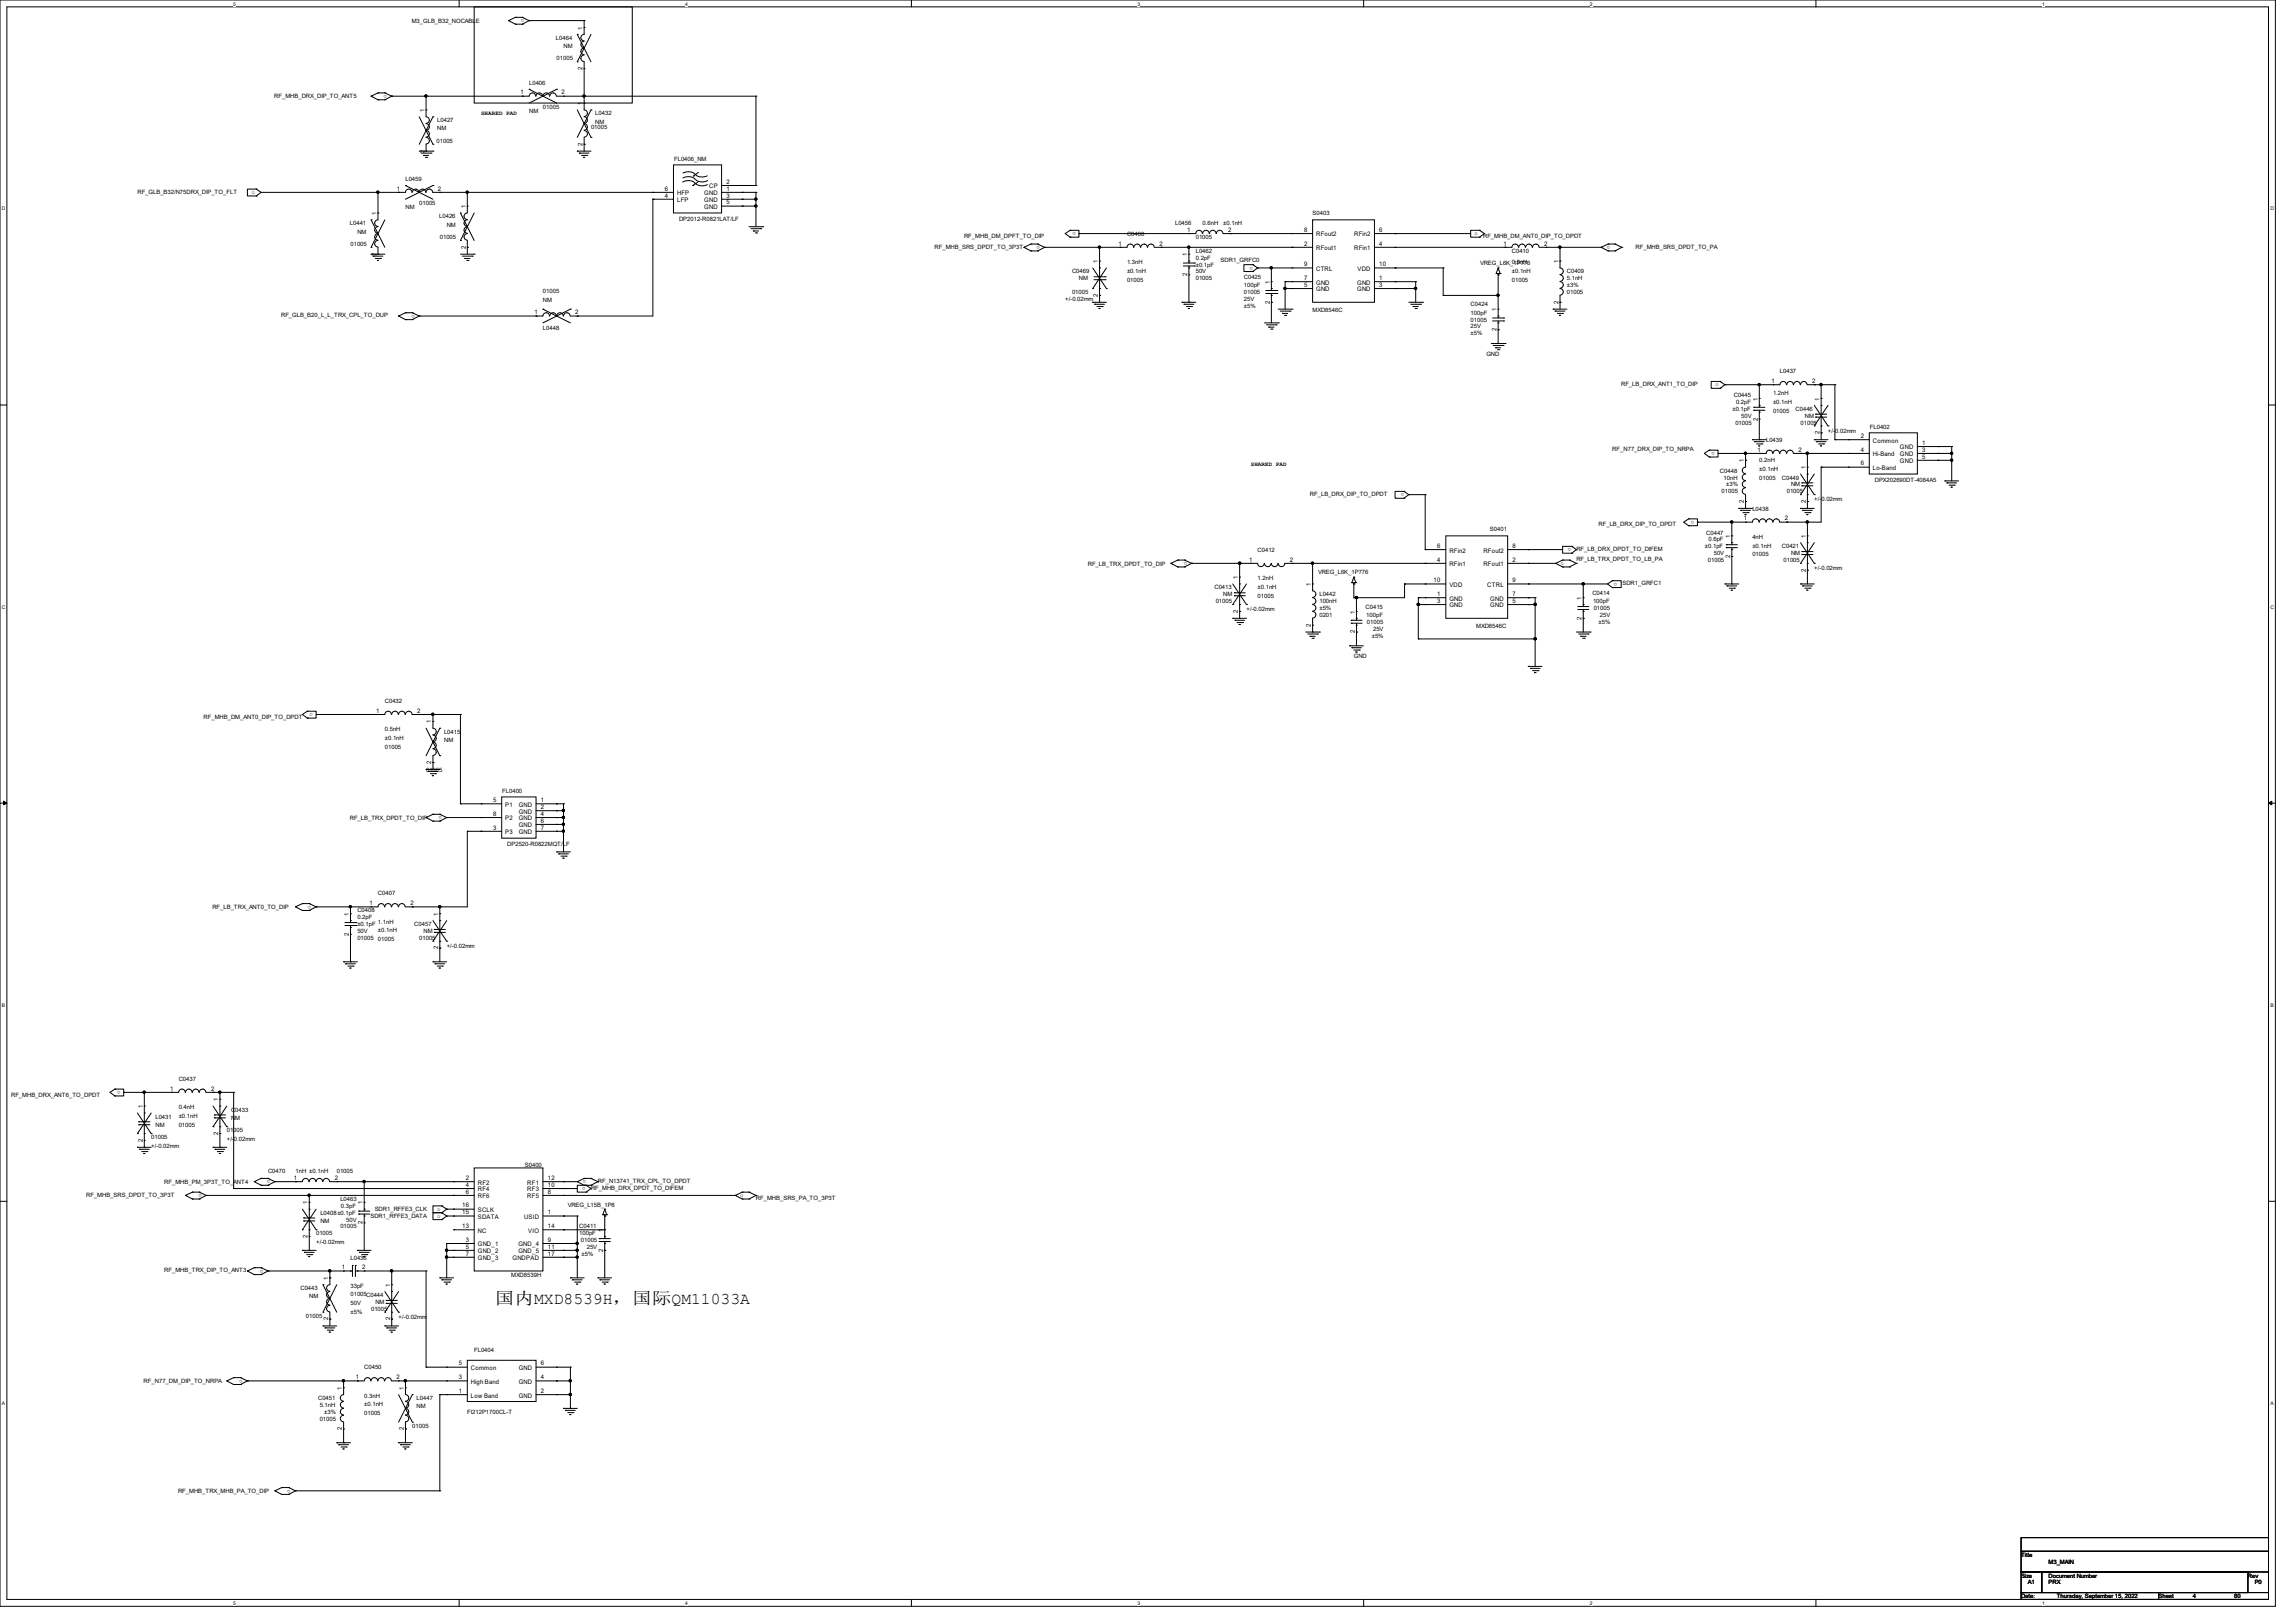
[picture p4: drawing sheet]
<svg xmlns="http://www.w3.org/2000/svg" width="297mm" height="210mm" viewBox="0 0 297 210" stroke-linecap="round" stroke-linejoin="round" font-family="sans-serif">
<defs><g id="words">
<text font-size="2.1" x="64" y="168.8">国内MXD8539H，国际QM11033A</text>
<g font-size=".8">
<text x="53.3" y="3">M3_GLB_B32_NOCABLE</text>
<text x="67.8" y="2.5" transform="rotate(-180 67.8 2.5)">o</text>
<text x="71.9" y="5.2">L0464</text>
<text x="75.4" y="3.8" transform="rotate(-90 75.4 3.8)">1</text>
<text x="68.5" y="11">L0406</text>
<text x="72" y="7.8">01005</text>
<text x="72.9" y="6.2">NM</text>
<text x="75.4" y="9.1" transform="rotate(-90 75.4 9.1)">2</text>
<text x="35.5" y="12.7">RF_MHB_DRX_DIP_TO_ANT5</text>
<text x="50" y="12.3" transform="rotate(-180 50 12.3)">o</text>
<text x="54.9" y="14.5" transform="rotate(-90 54.9 14.5)">1</text>
<text x="56.6" y="15.8">L0427</text>
<text x="56.6" y="16.9">NM</text>
<text x="62.2" y="14.9">SHARED PAD</text>
<text x="67.4" y="12.2">1</text>
<text x="68.5" y="14.6">NM</text>
<text x="70.2" y="14">01005</text>
<text x="72.6" y="12.2">2</text>
<text x="75.4" y="13.6" transform="rotate(-90 75.4 13.6)">1</text>
<text x="76.5" y="16.7">01005</text>
<text x="77" y="14.9">L0432</text>
<text x="77" y="16">NM</text>
<text x="52.4" y="23.4">L0459</text>
<text x="54.9" y="19.7" transform="rotate(-90 54.9 19.7)">2</text>
<text x="56.5" y="18.5">01005</text>
<text x="75.4" y="18.9" transform="rotate(-90 75.4 18.9)">2</text>
<text x="87.2" y="20.8">FL0406_NM</text>
<text x="94" y="23.8">2</text>
<text x="17.8" y="25.1">RF_GLB_B32/N75DRX_DIP_TO_FLT</text>
<text x="32.6" y="25.1">o</text>
<text x="45.3" y="29.2">L0441</text>
<text x="48.7" y="27.8" transform="rotate(-90 48.7 27.8)">1</text>
<text x="51.3" y="24.7">1</text>
<text x="52.4" y="27">NM</text>
<text x="54.2" y="26.5">01005</text>
<text x="56.6" y="24.7">2</text>
<text x="56.8" y="28.3">L0426</text>
<text x="57.8" y="29.3">NM</text>
<text x="60.2" y="26.9" transform="rotate(-90 60.2 26.9)">1</text>
<text x="86" y="24.7">6</text>
<text x="86" y="25.6">4</text>
<text x="87.6" y="25.3">HFP</text>
<text x="87.6" y="26.2">LFP</text>
<text x="87.8" y="28.6">DP2012-R0821LAT/LF</text>
<text x="91.1" y="25.3">GND</text>
<text x="91.1" y="27">GND</text>
<text x="91.1" y="26.2">GND</text>
<text x="91.7" y="24.4">CP</text>
<text x="94" y="24.7">1</text>
<text x="94" y="26.5">5</text>
<text x="94" y="25.6">3</text>
<text x="152" y="29.2">L0456</text>
<text x="155.6" y="29.2">0.6nH</text>
<text x="158.2" y="29.2">±0.1nH</text>
<text x="169.8" y="27.8">S0403</text>
<text x="45.3" y="31.8">01005</text>
<text x="46.2" y="30.2">NM</text>
<text x="48.7" y="33.1" transform="rotate(-90 48.7 33.1)">2</text>
<text x="56.9" y="30.9">01005</text>
<text x="60.2" y="32.2" transform="rotate(-90 60.2 32.2)">2</text>
<text x="120.9" y="32.2">RF_MHB_SRS_DPDT_TO_3P3T</text>
<text x="124.7" y="30.8">RF_MHB_DM_DPFT_TO_DIP</text>
<text x="134.5" y="31.8" transform="rotate(-180 134.5 31.8)">o</text>
<text x="138.7" y="35.4">C0469</text>
<text x="139.2" y="30" transform="rotate(-180 139.2 30)">o</text>
<text x="142" y="34.1" transform="rotate(-90 142 34.1)">1</text>
<text x="144.7" y="31.8">1</text>
<text x="145.8" y="30.5">C0468</text>
<text x="145.8" y="34.2">1.3nH</text>
<text x="145.8" y="35.3">±0.1nH</text>
<text x="150" y="31.8">2</text>
<text x="153.6" y="30">1</text>
<text x="153.6" y="35.7" transform="rotate(-90 153.6 35.7)">2</text>
<text x="153.6" y="33.2" transform="rotate(-90 153.6 33.2)">1</text>
<text x="154.7" y="30.9">01005</text>
<text x="154.7" y="32.7">L0462</text>
<text x="154.7" y="33.6">0.2pF</text>
<text x="154.7" y="35.4">50V</text>
<text x="154.7" y="34.5">±0.1pF</text>
<text x="157.9" y="33.9">SDR1_GRFC0</text>
<text x="158.9" y="30">2</text>
<text x="162.1" y="34.5" transform="rotate(-180 162.1 34.5)">o</text>
<text x="168.7" y="31.8">2</text>
<text x="168.7" y="30">8</text>
<text x="168.7" y="34.5">9</text>
<text x="170.3" y="32.4">RFout1</text>
<text x="170.3" y="30.6">RFout2</text>
<text x="170.3" y="35">CTRL</text>
<text x="175.2" y="32.4">RFin1</text>
<text x="175.2" y="30.6">RFin2</text>
<text x="175.6" y="35">VDD</text>
<text x="178.4" y="31.8">4</text>
<text x="178.4" y="30">6</text>
<text x="178.4" y="34.5">10</text>
<text x="190.7" y="30.4">o</text>
<text x="191.5" y="34.3">VREG_L6K_1P776</text>
<text x="191.8" y="30.8">RF_MHB_DM_ANT0_DIP_TO_DPDT</text>
<text x="194.5" y="31.8">1</text>
<text x="195.6" y="32.7">C0410</text>
<text x="195.6" y="34.2">0.5nH</text>
<text x="195.6" y="35.3">±0.1nH</text>
<text x="199.8" y="31.8">2</text>
<text x="201.6" y="34.1" transform="rotate(-90 201.6 34.1)">1</text>
<text x="202.7" y="35.4">C0409</text>
<text x="208.3" y="31.8" transform="rotate(-180 208.3 31.8)">o</text>
<text x="211.6" y="32.2">RF_MHB_SRS_DPDT_TO_PA</text>
<text x="36.4" y="41.1">RF_GLB_B20_L_L_TRX_CPL_TO_DUP</text>
<text x="53.7" y="40.7" transform="rotate(-180 53.7 40.7)">o</text>
<text x="69.1" y="40.7">1</text>
<text x="70.2" y="39.1">NM</text>
<text x="70.2" y="38">01005</text>
<text x="74.4" y="40.7">2</text>
<text x="137.8" y="38.9">+/-0.02mm</text>
<text x="138.7" y="38.1">01005</text>
<text x="139.6" y="36.3">NM</text>
<text x="142" y="38.4" transform="rotate(-90 142 38.4)">2</text>
<text x="145.8" y="36.4">01005</text>
<text x="154.7" y="36.3">01005</text>
<text x="160.9" y="36.1">C0425</text>
<text x="160.9" y="37.2">100pF</text>
<text x="160.9" y="38.1">01005</text>
<text x="160.9" y="38.9">25V</text>
<text x="160.9" y="39.8">±5%</text>
<text x="164.3" y="39.3" transform="rotate(-90 164.3 39.3)">2</text>
<text x="164.3" y="36.7" transform="rotate(-90 164.3 36.7)">1</text>
<text x="168.7" y="37.1">5</text>
<text x="168.7" y="36.2">7</text>
<text x="169.8" y="40.4">MXD8546C</text>
<text x="170.3" y="37.7">GND</text>
<text x="170.3" y="36.8">GND</text>
<text x="175.6" y="36.8">GND</text>
<text x="175.6" y="37.7">GND</text>
<text x="178.4" y="36.2">1</text>
<text x="178.4" y="37.1">3</text>
<text x="190.2" y="39.7">C0424</text>
<text x="190.2" y="40.7">100pF</text>
<text x="190.2" y="41.6">01005</text>
<text x="193.6" y="40.3" transform="rotate(-90 193.6 40.3)">1</text>
<text x="195.6" y="36.4">01005</text>
<text x="201.6" y="39.3" transform="rotate(-90 201.6 39.3)">2</text>
<text x="202.7" y="36.3">5.1nH</text>
<text x="202.7" y="37.2">±3%</text>
<text x="202.7" y="38.1">01005</text>
<text x="70.2" y="42.8">L0448</text>
<text x="190.2" y="42.5">25V</text>
<text x="190.2" y="43.4">±5%</text>
<text x="192.3" y="46.1">GND</text>
<text x="193.6" y="42.9" transform="rotate(-90 193.6 42.9)">2</text>
<text x="209.7" y="49.9">RF_LB_DRX_ANT1_TO_DIP</text>
<text x="221.9" y="50">o</text>
<text x="224.1" y="53.2">±0.1pF</text>
<text x="224.3" y="51.4">C0445</text>
<text x="224.6" y="52.3">0.2pF</text>
<text x="227.4" y="51.8" transform="rotate(-90 227.4 51.8)">1</text>
<text x="229.1" y="49.6">1</text>
<text x="229.4" y="51.1">1.2nH</text>
<text x="229.4" y="52.3">±0.1nH</text>
<text x="229.4" y="53.4">01005</text>
<text x="230.2" y="48.3">L0437</text>
<text x="232.3" y="53.2">C0446</text>
<text x="234.4" y="49.6">2</text>
<text x="235.4" y="51.8" transform="rotate(-90 235.4 51.8)">1</text>
<text x="208.6" y="58.3">RF_N77_DRX_DIP_TO_NRPA</text>
<text x="221.8" y="58.5" transform="rotate(-180 221.8 58.5)">o</text>
<text x="224.5" y="54.9">01005</text>
<text x="225.3" y="54.1">50V</text>
<text x="225.6" y="59.8" transform="rotate(-90 225.6 59.8)">1</text>
<text x="227.4" y="58.5">1</text>
<text x="227.4" y="54.4" transform="rotate(-90 227.4 54.4)">2</text>
<text x="227.6" y="59.7">0.2nH</text>
<text x="228.5" y="57.2">L0439</text>
<text x="232.7" y="58.5">2</text>
<text x="232.9" y="54.9">01005</text>
<text x="233.5" y="54.1">NM</text>
<text x="235.4" y="56.2" transform="rotate(-90 235.4 56.2)">2</text>
<text x="236.5" y="56">+/-0.02mm</text>
<text x="240.7" y="56.7">2</text>
<text x="240.7" y="58.5">4</text>
<text x="241.9" y="55.5">FL0402</text>
<text x="242.3" y="57.3">Common</text>
<text x="242.3" y="59">Hi-Band</text>
<text x="245.8" y="58.2">GND</text>
<text x="245.8" y="59">GND</text>
<text x="245.8" y="59.9">GND</text>
<text x="248.7" y="57.6">1</text>
<text x="248.7" y="58.5">3</text>
<text x="248.7" y="59.3">5</text>
<text x="161.8" y="60.2">SHARED PAD</text>
<text x="169.5" y="64.2">RF_LB_DRX_DIP_TO_DPDT</text>
<text x="181.6" y="63.8" transform="rotate(-180 181.6 63.8)">o</text>
<text x="222.5" y="61.2">C0448</text>
<text x="222.7" y="63.8">01005</text>
<text x="223" y="62.1">10nH</text>
<text x="223.3" y="62.9">±3%</text>
<text x="225.6" y="65.1" transform="rotate(-90 225.6 65.1)">2</text>
<text x="227.6" y="60.9">±0.1nH</text>
<text x="227.6" y="62.1">01005</text>
<text x="230.5" y="62.1">C0449</text>
<text x="231.1" y="63.8">01005</text>
<text x="231.7" y="62.9">NM</text>
<text x="233.6" y="65.1" transform="rotate(-90 233.6 65.1)">2</text>
<text x="233.6" y="60.7" transform="rotate(-90 233.6 60.7)">1</text>
<text x="234.7" y="64.9">+/-0.02mm</text>
<text x="240.7" y="60.2">6</text>
<text x="242.3" y="60.8">Lo-Band</text>
<text x="242.5" y="62.4">DPX202690DT-4084A5</text>
<text x="162.7" y="71.4">C0412</text>
<text x="185.9" y="70.9">6</text>
<text x="187.5" y="71.5">RFin2</text>
<text x="191.9" y="71.5">RFout2</text>
<text x="192.7" y="68.7">S0401</text>
<text x="195.7" y="70.9">8</text>
<text x="203.3" y="70.9" transform="rotate(-180 203.3 70.9)">o</text>
<text x="203.9" y="71.3">RF_LB_DRX_DPDT_TO_DIFEM</text>
<text x="206.8" y="68.1">RF_LB_DRX_DIP_TO_DPDT</text>
<text x="219.2" y="67.4" transform="rotate(-180 219.2 67.4)">o</text>
<text x="220.6" y="70.9">±0.1pF</text>
<text x="220.7" y="69.2">C0447</text>
<text x="221" y="70.1">0.6pF</text>
<text x="221.7" y="71.8">50V</text>
<text x="223.8" y="69.6" transform="rotate(-90 223.8 69.6)">1</text>
<text x="225.6" y="67.3">1</text>
<text x="226.7" y="66.1">L0438</text>
<text x="226.7" y="69.7">4nH</text>
<text x="226.7" y="70.9">±0.1nH</text>
<text x="230.5" y="70.9">C0421</text>
<text x="230.9" y="67.3">2</text>
<text x="231.7" y="71.8">NM</text>
<text x="233.6" y="69.6" transform="rotate(-90 233.6 69.6)">1</text>
<text x="140.7" y="73.2">RF_LB_TRX_DPDT_TO_DIP</text>
<text x="153.6" y="72.7" transform="rotate(-180 153.6 72.7)">o</text>
<text x="157.1" y="76.3">C0413</text>
<text x="158.2" y="77.2">NM</text>
<text x="160.1" y="74.9" transform="rotate(-90 160.1 74.9)">1</text>
<text x="161.6" y="72.7">1</text>
<text x="162.7" y="75.1">1.2nH</text>
<text x="162.7" y="76.2">±0.1nH</text>
<text x="162.7" y="77.3">01005</text>
<text x="166.9" y="72.7">2</text>
<text x="169.6" y="75.8" transform="rotate(-90 169.6 75.8)">1</text>
<text x="170.5" y="74.3">VREG_L6K_1P776</text>
<text x="170.7" y="77.2">L0442</text>
<text x="185.5" y="75.3">10</text>
<text x="185.9" y="77.1">1</text>
<text x="185.9" y="72.7">4</text>
<text x="187.5" y="77.7">GND</text>
<text x="187.5" y="73.3">RFin1</text>
<text x="187.5" y="75.9">VDD</text>
<text x="191.9" y="73.3">RFout1</text>
<text x="192.4" y="75.9">CTRL</text>
<text x="192.8" y="77.7">GND</text>
<text x="195.7" y="72.7">2</text>
<text x="195.7" y="77.1">7</text>
<text x="195.7" y="75.3">9</text>
<text x="201.9" y="73.1">o</text>
<text x="203.9" y="72.6">RF_LB_TRX_DPDT_TO_LB_PA</text>
<text x="204.6" y="77.6" transform="rotate(-90 204.6 77.6)">1</text>
<text x="206" y="77">C0414</text>
<text x="209.2" y="75.4" transform="rotate(-180 209.2 75.4)">o</text>
<text x="209.9" y="75.7">SDR1_GRFC1</text>
<text x="220.9" y="72.7">01005</text>
<text x="223.8" y="72.2" transform="rotate(-90 223.8 72.2)">2</text>
<text x="226.7" y="72">01005</text>
<text x="230.7" y="72.7">01005</text>
<text x="233.6" y="74" transform="rotate(-90 233.6 74)">2</text>
<text x="234.7" y="73.8">+/-0.02mm</text>
<text x="157.3" y="78.1">01005</text>
<text x="160.1" y="79.3" transform="rotate(-90 160.1 79.3)">2</text>
<text x="161.2" y="79.1">+/-0.02mm</text>
<text x="169.6" y="81.1" transform="rotate(-90 169.6 81.1)">2</text>
<text x="170.7" y="78.1">100nH</text>
<text x="170.7" y="78.9">±5%</text>
<text x="170.7" y="79.8">0201</text>
<text x="175.3" y="82" transform="rotate(-90 175.3 82)">2</text>
<text x="175.3" y="79.4" transform="rotate(-90 175.3 79.4)">1</text>
<text x="176.7" y="78.8">C0415</text>
<text x="176.7" y="79.8">100pF</text>
<text x="176.8" y="80.7">01005</text>
<text x="177.5" y="82.5">±5%</text>
<text x="177.6" y="81.6">25V</text>
<text x="185.9" y="78">3</text>
<text x="187.5" y="78.6">GND</text>
<text x="191" y="81.3">MXD8546C</text>
<text x="192.8" y="78.6">GND</text>
<text x="195.7" y="78">5</text>
<text x="204.6" y="80.2" transform="rotate(-90 204.6 80.2)">2</text>
<text x="206.1" y="78.1">100pF</text>
<text x="206.2" y="78.9">01005</text>
<text x="206.8" y="80.7">±5%</text>
<text x="207" y="79.8">25V</text>
<text x="175.1" y="85.2">GND</text>
<text x="26.3" y="93">RF_MHB_DM_ANT0_DIP_TO_DPDT</text>
<text x="40.5" y="92.3" transform="rotate(-180 40.5 92.3)">o</text>
<text x="48.7" y="92.2">1</text>
<text x="49.8" y="91">C0432</text>
<text x="49.8" y="94.6">0.5nH</text>
<text x="49.8" y="95.8">±0.1nH</text>
<text x="54" y="92.2">2</text>
<text x="55.8" y="93.6" transform="rotate(-90 55.8 93.6)">1</text>
<text x="57.4" y="94.9">L0415</text>
<text x="49.8" y="96.9">01005</text>
<text x="55.1" y="99.9">01005</text>
<text x="55.8" y="98.9" transform="rotate(-90 55.8 98.9)">2</text>
<text x="57.4" y="96">NM</text>
<text x="45.3" y="106.1">RF_LB_TRX_DPDT_TO_DIP</text>
<text x="57.2" y="105.6" transform="rotate(-180 57.2 105.6)">o</text>
<text x="63.8" y="107.3">3</text>
<text x="63.8" y="103.8">5</text>
<text x="63.8" y="105.6">8</text>
<text x="65" y="102.6">FL0400</text>
<text x="65.4" y="107.9">P3</text>
<text x="65.4" y="104.4">P1</text>
<text x="65.4" y="106.2">P2</text>
<text x="67.1" y="104.4">GND</text>
<text x="67.1" y="105.3">GND</text>
<text x="67.1" y="106.2">GND</text>
<text x="67.1" y="107.1">GND</text>
<text x="67.1" y="107.9">GND</text>
<text x="70" y="103.8">1</text>
<text x="70" y="104.7">2</text>
<text x="70" y="105.6">4</text>
<text x="70" y="106.5">6</text>
<text x="70" y="107.3">7</text>
<text x="65.6" y="109.5">DP2520-R0822MQT/LF</text>
<text x="27.5" y="117.6">RF_LB_TRX_ANT0_TO_DIP</text>
<text x="40.3" y="117.2" transform="rotate(-180 40.3 117.2)">o</text>
<text x="45.1" y="118.5" transform="rotate(-90 45.1 118.5)">1</text>
<text x="46.2" y="118.1">C0408</text>
<text x="46.2" y="119">0.2pF</text>
<text x="46.2" y="119.8">±0.1pF</text>
<text x="47.8" y="117.1">1</text>
<text x="48.9" y="115.9">C0407</text>
<text x="48.9" y="119.5">1.1nH</text>
<text x="53.1" y="117.1">2</text>
<text x="53.6" y="119.8">C0457</text>
<text x="56.7" y="118.5" transform="rotate(-90 56.7 118.5)">1</text>
<text x="45.1" y="121.1" transform="rotate(-90 45.1 121.1)">2</text>
<text x="46.2" y="121.6">01005</text>
<text x="46.2" y="120.7">50V</text>
<text x="48.9" y="120.6">±0.1nH</text>
<text x="48.9" y="121.8">01005</text>
<text x="54.2" y="121.6">01005</text>
<text x="54.8" y="120.7">NM</text>
<text x="56.7" y="122.9" transform="rotate(-90 56.7 122.9)">2</text>
<text x="57.8" y="122.7">+/-0.02mm</text>
<text x="1.4" y="141.9">RF_MHB_DRX_ANT6_TO_DPDT</text>
<text x="15.6" y="141.2" transform="rotate(-180 15.6 141.2)">o</text>
<text x="18.5" y="143.4" transform="rotate(-90 18.5 143.4)">1</text>
<text x="22" y="141.1">1</text>
<text x="23.1" y="139.9">C0437</text>
<text x="23.1" y="143.5">0.4nH</text>
<text x="27.3" y="141.1">2</text>
<text x="28.2" y="142.5" transform="rotate(-90 28.2 142.5)">1</text>
<text x="29.9" y="143.8">C0433</text>
<text x="18.5" y="147.8" transform="rotate(-90 18.5 147.8)">2</text>
<text x="19.6" y="147.4">01005</text>
<text x="19.6" y="148.5">+/-0.02mm</text>
<text x="20.1" y="144.7">L0431</text>
<text x="20.1" y="145.8">NM</text>
<text x="23.1" y="144.6">±0.1nH</text>
<text x="23.1" y="145.8">01005</text>
<text x="28.2" y="146.9" transform="rotate(-90 28.2 146.9)">2</text>
<text x="29.3" y="146.5">01005</text>
<text x="29.3" y="147.7">+/-0.02mm</text>
<text x="29.9" y="144.9">NM</text>
<text x="11.1" y="154.9">RF_MHB_SRS_DPDT_TO_3P3T</text>
<text x="21.3" y="153.2">RF_MHB_PM_3P3T_TO_ANT4</text>
<text x="26.1" y="154.5" transform="rotate(-180 26.1 154.5)">o</text>
<text x="34.7" y="151.8">C0470</text>
<text x="34.9" y="152.7" transform="rotate(-180 34.9 152.7)">o</text>
<text x="38" y="152.7">1</text>
<text x="38.2" y="151.8">1nH ±0.1nH</text>
<text x="39.8" y="155.8" transform="rotate(-90 39.8 155.8)">1</text>
<text x="43.3" y="152.7">2</text>
<text x="43.6" y="151.8">01005</text>
<text x="44" y="155.4">L0463</text>
<text x="46.9" y="155.8" transform="rotate(-90 46.9 155.8)">1</text>
<text x="60.2" y="152.7">2</text>
<text x="60.2" y="153.6">4</text>
<text x="60.2" y="154.5">6</text>
<text x="61.8" y="153.3">RF2</text>
<text x="61.8" y="154.2">RF4</text>
<text x="61.8" y="155.1">RF6</text>
<text x="67.9" y="151">S0400</text>
<text x="68.2" y="153.3">RF1</text>
<text x="68.2" y="155.1">RF5</text>
<text x="68.2" y="154.2">RF3</text>
<text x="70.9" y="152.7">12</text>
<text x="70.9" y="154.5">8</text>
<text x="70.9" y="153.6">10</text>
<text x="75.7" y="153.6" transform="rotate(-180 75.7 153.6)">o</text>
<text x="75.8" y="152.7" transform="rotate(-180 75.8 152.7)">o</text>
<text x="76.5" y="154">RF_MHB_DRX_DPDT_TO_DIFEM</text>
<text x="77.3" y="153.1">RF_N13741_TRX_CPL_TO_DPDT</text>
<text x="95.8" y="154.9">o</text>
<text x="97.8" y="155.2">RF_MHB_SRS_PA_TO_3P3T</text>
<text x="39.8" y="160.2" transform="rotate(-90 39.8 160.2)">2</text>
<text x="40.9" y="159.8">01005</text>
<text x="40.9" y="161">+/-0.02mm</text>
<text x="41.4" y="157.2">L0408±0.1pF</text>
<text x="41.4" y="158.2">NM</text>
<text x="44" y="159">01005</text>
<text x="44.1" y="156.3">0.3pF</text>
<text x="44.8" y="158.1">50V</text>
<text x="46.9" y="158.4" transform="rotate(-90 46.9 158.4)">2</text>
<text x="47.9" y="157.6">SDR1_RFFE3_DATA</text>
<text x="48.5" y="156.8">SDR1_RFFE3_CLK</text>
<text x="56.6" y="156.7">o</text>
<text x="56.6" y="157.6">o</text>
<text x="59.8" y="156.2">16</text>
<text x="59.8" y="157.1">15</text>
<text x="59.8" y="158.9">13</text>
<text x="60.2" y="160.7">3</text>
<text x="60.2" y="161.6">5</text>
<text x="61.8" y="161.3">GND_1</text>
<text x="61.8" y="156.8">SCLK</text>
<text x="61.8" y="157.7">SDATA</text>
<text x="61.8" y="159.5">NC</text>
<text x="67.1" y="161.3">GND_4</text>
<text x="67.8" y="157.7">USID</text>
<text x="68.3" y="159.5">VIO</text>
<text x="70.9" y="157.1">1</text>
<text x="70.9" y="158.9">14</text>
<text x="70.9" y="160.7">9</text>
<text x="70.9" y="161.6">11</text>
<text x="73.4" y="156.1">VREG_L15B_1P8</text>
<text x="74.9" y="159">C0411</text>
<text x="74.9" y="159.8">100pF</text>
<text x="75.1" y="160.7">01005</text>
<text x="75.9" y="161.6">25V</text>
<text x="78" y="162" transform="rotate(-90 78 162)">2</text>
<text x="78" y="159.4" transform="rotate(-90 78 159.4)">1</text>
<text x="21.3" y="164.5">RF_MHB_TRX_DIP_TO_ANT3</text>
<text x="34" y="164.3" transform="rotate(-180 34 164.3)">o</text>
<text x="38.9" y="167">C0443</text>
<text x="42.5" y="165.6" transform="rotate(-90 42.5 165.6)">1</text>
<text x="44.2" y="164.2">1</text>
<text x="45.3" y="163">L0436</text>
<text x="45.3" y="166.6">33pF</text>
<text x="45.3" y="167.8">01005C0444</text>
<text x="46.9" y="164.2">2</text>
<text x="50.5" y="166.5" transform="rotate(-90 50.5 166.5)">1</text>
<text x="60.2" y="162.5">7</text>
<text x="61.8" y="162.2">GND_2</text>
<text x="61.8" y="163.1">GND_3</text>
<text x="66.1" y="165.2">MXD8539H</text>
<text x="66.3" y="163.1">GNDPAD</text>
<text x="67.1" y="162.2">GND_5</text>
<text x="70.9" y="162.5">17</text>
<text x="75.2" y="162.5">±5%</text>
<text x="39.6" y="170.5">01005</text>
<text x="40" y="168">NM</text>
<text x="42.5" y="170.9" transform="rotate(-90 42.5 170.9)">2</text>
<text x="45.3" y="168.9">50V</text>
<text x="45.3" y="170.1">±5%</text>
<text x="48" y="169.6">01005</text>
<text x="48.6" y="168.7">NM</text>
<text x="50.5" y="170.9" transform="rotate(-90 50.5 170.9)">2</text>
<text x="51.6" y="170.7">+/-0.02mm</text>
<text x="18.6" y="179">RF_N77_DM_DIP_TO_NRPA</text>
<text x="31.4" y="178.5" transform="rotate(-180 31.4 178.5)">o</text>
<text x="44.2" y="179.8" transform="rotate(-90 44.2 179.8)">1</text>
<text x="46" y="178.5">1</text>
<text x="47.1" y="177.2">C0450</text>
<text x="51.3" y="178.5">2</text>
<text x="52.2" y="179.8" transform="rotate(-90 52.2 179.8)">1</text>
<text x="59.3" y="178.5">3</text>
<text x="59.3" y="176.7">5</text>
<text x="60.9" y="179.1">High Band</text>
<text x="60.9" y="177.3">Common</text>
<text x="61.3" y="175">FL0404</text>
<text x="67.1" y="179.1">GND</text>
<text x="67.1" y="177.3">GND</text>
<text x="70" y="178.5">4</text>
<text x="70" y="176.7">6</text>
<text x="41.1" y="181.2">C0451</text>
<text x="41.4" y="182.1">5.1nH</text>
<text x="41.4" y="183.9">01005</text>
<text x="42" y="183">±3%</text>
<text x="44.2" y="185.1" transform="rotate(-90 44.2 185.1)">2</text>
<text x="47.1" y="180.8">0.3nH</text>
<text x="47.1" y="182">±0.1nH</text>
<text x="47.1" y="183.1">01005</text>
<text x="52.2" y="185.1" transform="rotate(-90 52.2 185.1)">2</text>
<text x="53.3" y="184.7">01005</text>
<text x="53.9" y="181.2">L0447</text>
<text x="53.9" y="182.2">NM</text>
<text x="59.3" y="180.2">1</text>
<text x="60.5" y="183">FI212P1700CL-T</text>
<text x="60.9" y="180.8">Low Band</text>
<text x="67.1" y="180.8">GND</text>
<text x="70" y="180.2">2</text>
<text x="23" y="193.2">RF_MHB_TRX_MHB_PA_TO_DIP</text>
<text x="37.6" y="192.7" transform="rotate(-180 37.6 192.7)">o</text>
<text x="261.4" y="201.5">Title</text>
<text x="265" y="202.4">M3_MAIN</text>
<text x="261.4" y="204.1">Size</text>
<text x="261.4" y="206.8">Date:</text>
<text x="262.3" y="205">A1</text>
<text x="265" y="204.1">Document Number</text>
<text x="265" y="205">PRX</text>
<text x="266.1" y="206.8">Thursday, September 15, 2022</text>
<text x="279.2" y="206.8">Sheet</text>
<text x="283.7" y="206.8">4</text>
<text x="289" y="206.8">80</text>
<text x="290.8" y="204.1">Rev</text>
<text x="291.7" y="205">P0</text>
</g>
<g font-size=".6">
<text x="30.1" y=".7">5</text>
<text x="88.6" y=".7">4</text>
<text x="147.2" y=".7">3</text>
<text x="205.7" y=".7">2</text>
<text x="264.2" y=".7">1</text>
<text x=".3" y="27.2">D</text>
<text x="293.7" y="27.2">D</text>
<text x=".3" y="78.7">C</text>
<text x="293.7" y="78.7">C</text>
<text x=".3" y="130.3">B</text>
<text x="293.7" y="130.3">B</text>
<text x=".3" y="181.8">A</text>
<text x="293.7" y="181.8">A</text>
<text x="30.1" y="207.7">5</text>
<text x="88.6" y="207.7">4</text>
<text x="147.2" y="207.7">3</text>
<text x="205.7" y="207.7">2</text>
<text x="264.2" y="207.7">1</text>
</g>
</g></defs>
<path d="M0 0h294.3v207.9h-294.3zM.9 .9h292.6v206.1h-292.6z" fill="none" stroke="#000" stroke-width=".13"/>
<g fill="#fff">
<path d="M30.1 .1h.4v.7h-.4z"/>
<path d="M30.1 207.1h.4v.7h-.4z"/>
</g>
<path d="M59.4 0v.9M59.4 207v.9" fill="none" stroke="#000" stroke-width=".13"/>
<g fill="#fff">
<path d="M88.6 .1h.4v.7h-.4z"/>
<path d="M88.6 207.1h.4v.7h-.4z"/>
</g>
<path d="M117.9 0v.9M117.9 207v.9" fill="none" stroke="#000" stroke-width=".13"/>
<g fill="#fff">
<path d="M147.2 .1h.3v.7h-.3z"/>
<path d="M147.2 207.1h.3v.7h-.3z"/>
</g>
<path d="M176.4 0v.9M176.4 207v.9" fill="none" stroke="#000" stroke-width=".13"/>
<g fill="#fff">
<path d="M205.7 .1h.3v.7h-.3z"/>
<path d="M205.7 207.1h.3v.7h-.3z"/>
</g>
<path d="M234.9 0v.9M234.9 207v.9" fill="none" stroke="#000" stroke-width=".13"/>
<g fill="#fff">
<path d="M264.2 .1h.3v.7h-.3z"/>
<path d="M264.2 207.1h.3v.7h-.3z"/>
<path d="M.3 26.6h.4v.7h-.4z"/>
<path d="M293.7 26.6h.5v.7h-.5z"/>
<path d="M.3 78.1h.4v.8h-.4z"/>
<path d="M293.7 78.1h.5v.8h-.5z"/>
</g>
<path d="M0 52.4h.9M293.5 52.4h.8" fill="none" stroke="#000" stroke-width=".13"/>
<g fill="#fff">
<path d="M.3 129.7h.4v.7h-.4z"/>
<path d="M293.7 129.7h.4v.7h-.4z"/>
</g>
<path d="M0 103.9h.9M293.5 103.9h.8" fill="none" stroke="#000" stroke-width=".13"/>
<path d="M.5 103.7l.4 .2-.4 .2zM293.5 103.9l.4-.2v.4z" fill="#000" stroke="#000" stroke-width=".13"/>
<g fill="#fff">
<path d="M.3 181.2h.3v.7h-.3z"/>
<path d="M293.7 181.2h.4v.7h-.4z"/>
</g>
<g fill="none" stroke="#000" stroke-width=".13">
<path d="M48 12.4h.1M48 12.4l.9 .5M48.9 12.9h.1M48.9 12h.1M48.9 12.9h.9M48.9 12l-.9 .4M48.9 12h.9M49.8 12.9h.1M49.8 12h.1M49.8 12l.9 .4M50.7 12.4h.1M50.7 12.4h17.8a.42 .42 0 0 1 .4-.4 .42 .42 0 0 1 .4 .4"/>
<path d="M50.7 12.4l-.9 .5M54.2 19.6h1.8M54.2 15.1l1.8 3.6M54.5 19.8h1.3M55.1 12.4v2.7a.42 .42 0 0 1 .4 .4 .42 .42 0 0 1-.4 .5M55.1 16a.42 .42 0 0 1 .4 .4 .42 .42 0 0 1-.4 .4M55.1 16.9a.42 .42 0 0 1 .4 .4 .42 .42 0 0 1-.4 .4M55.1 17.8a.42 .42 0 0 1 .4 .4 .42 .42 0 0 1-.4 .4M55.1 14.2h.1M55.1 19.6h.1M55.1 12.4h.1M55.1 18.7v.9"/>
<path d="M55.8 19.8h.1M56 19.6h.1M56 15.1h.1M56 18.7h.1M56 15.1l-1.8 3.6M61.3 .9h20.5v12.4h-20.5zM65.8 2.7h.1M65.8 2.7l.9 .4M66.7 3.1h.1M66.7 2.2h.1M66.7 3.1h.9M66.7 2.2l-.9 .5"/>
<path d="M66.7 2.2h.9M67.6 3.1h.1M67.6 2.2h.1M67.6 12.4h.1M67.6 2.2l.9 .5M68.5 2.7h.1M68.5 11.6h.1M68.5 2.7l-.9 .4M68.5 11.6l3.5 1.7M68.5 2.7h7.1M69.3 12.4a.42 .42 0 0 1 .5-.4 .42 .42 0 0 1 .4 .4M70.2 12.4a.42 .42 0 0 1 .5-.4 .42 .42 0 0 1 .4 .4"/>
<path d="M71.1 12.4a.42 .42 0 0 1 .4-.4 .42 .42 0 0 1 .5 .4M72 11.6h.1M72 11.6l-3.5 1.7M72 12.4h25.8M72.9 12.4h.1M74.7 19.6h.1M74.7 4.4h.1M74.7 8h.1M74.7 19.6h1.8M74.7 14.2l1.8 3.6M74.7 4.4l1.8 3.6M74.9 19.8h.1"/>
<path d="M74.9 19.8h1.3M75.6 5.3a.42 .42 0 0 0-.5 .5 .42 .42 0 0 0 .5 .4M75.6 6.2a.42 .42 0 0 0-.5 .4 .42 .42 0 0 0 .5 .5M75.6 7.1a.42 .42 0 0 0-.5 .4 .42 .42 0 0 0 .5 .5M75.6 8v6.2a.42 .42 0 0 1 .4 .4 .42 .42 0 0 1-.4 .5M75.6 15.1a.42 .42 0 0 1 .4 .4 .42 .42 0 0 1-.4 .5M75.6 16a.42 .42 0 0 1 .4 .4 .42 .42 0 0 1-.4 .4M75.6 16.9a.42 .42 0 0 1 .4 .4 .42 .42 0 0 1-.4 .4M75.6 13.3h.1M75.6 18.7h.1M75.6 2.7v1.7a.42 .42 0 0 0-.5 .5 .42 .42 0 0 0 .5 .4M75.6 3.6h.1"/>
<path d="M75.6 8.9h.1M75.6 12.4h.1M75.6 2.7h.1M75.6 17.8v1.8M76.5 14.2h.1M76.5 17.8h.1M76.5 14.2l-1.8 3.6M76.5 4.4l-1.8 3.6M97.8 12.4h.1M97.8 12.4v11.6M33.1 24.5h.1M33.1 25.4h.1"/>
<path d="M33.1 24.5h-1.1v.9h1.1M33.1 24.5l.7 .4M33.8 24.9h18.7a.42 .42 0 0 1 .4-.4 .42 .42 0 0 1 .4 .4M33.8 24.9l-.7 .5M48 32.9h.1M48 28.4h.1M48 32h.1M48 32.9h1.8M48 28.4l1.8 3.6M48.3 33.1h.1M48.3 33.1h1.2M48.6 33.4h.6"/>
<path d="M48.8 33.7h.1M48.8 33.7h.2M48.9 24.9v3.5a.42 .42 0 0 0-.4 .5 .42 .42 0 0 0 .4 .4M48.9 27.6h.1M48.9 32.9h.1M48.9 24.9h.1M48.9 32v.9M48.9 29.3a.42 .42 0 0 0-.4 .5 .42 .42 0 0 0 .4 .4M48.9 30.2a.42 .42 0 0 0-.4 .4 .42 .42 0 0 0 .4 .5M48.9 31.1a.42 .42 0 0 0-.4 .4 .42 .42 0 0 0 .4 .5M49.2 33.4h.1M49.8 28.4l-1.8 3.6"/>
<path d="M51.6 24.9h.1M52.5 24h.1M52.5 24l3.5 1.8M53.3 24.9a.42 .42 0 0 1 .5-.4 .42 .42 0 0 1 .4 .4M54.2 24.9a.42 .42 0 0 1 .5-.4 .42 .42 0 0 1 .4 .4M54.8 20.1h.1M54.8 20.1h.7M55 20.4h.2M55.1 24.9a.42 .42 0 0 1 .4-.4 .42 .42 0 0 1 .5 .4M55.2 20.4h.1M56 24h.1M56 24.9h31.1"/>
<path d="M56 24l-3.5 1.8M56.9 24.9h.1M59.6 27.6h.1M59.6 31.1h.1M59.6 32.9h1.7M59.6 27.6l1.7 3.5M59.8 33.1h1.3M60.1 33.4h.1M60.1 33.4h.7M60.4 33.7h.1M60.5 24.9v2.7a.42 .42 0 0 0-.5 .4 .42 .42 0 0 0 .5 .4M60.5 26.7h.1"/>
<path d="M60.5 32h.1M60.5 24.9h.1M60.5 31.1v1.8M60.5 28.4a.42 .42 0 0 0-.5 .5 .42 .42 0 0 0 .5 .4M60.5 29.3a.42 .42 0 0 0-.5 .5 .42 .42 0 0 0 .5 .4M60.5 30.2a.42 .42 0 0 0-.5 .4 .42 .42 0 0 0 .5 .5M60.5 33.7h.1M61.1 33.1h.1M61.3 32.9h.1M61.3 27.6l-1.7 3.5M75.2 20.1h.7M75.5 20.4h.1"/>
<path d="M75.9 20.1h.1M84.5 24.9h.1M84.5 25.8h.1M84.5 25.8h2.6M84.5 25.8v15.1h-10.7M87.1 21.3h6.2v6.3h-6.2zM88.3 23.6a1.27 1.27 0 0 1 1.6 .2M88.4 23l.4-.1a1.19 1.19 0 0 1 1.1 .3M88.4 22.4l.4-.2a1.19 1.19 0 0 1 1.1 .4M89.6 24h.1M89.7 22.8h.1M90 22.6a1.27 1.27 0 0 0 1.5 .1"/>
<path d="M90 23.2a1.27 1.27 0 0 0 1.5 .2M90 23.7a1.38 1.38 0 0 0 1.5 .2M90.3 23.6l-.7 .4M90.3 22.3l-.6 .5M93.3 24.9h4.5M93.3 25.8h4.5M93.3 24h4.5M93.3 26.7h4.5M96 24h.1M96 24.9h.1M96 26.7h.1M96 25.8h.1"/>
<path d="M96.9 29.3h1.8M97.2 29.6h1.2M97.5 29.9h.1M97.5 29.9h.6M97.7 30.1h.2M97.8 25.8h.1M97.8 26.7h.1M97.8 24.9h.1M97.8 24h.1M97.8 24.9v4.4M97.9 30.1h.1M98.4 29.6h.1"/>
<path d="M98.7 29.3h.1M132.5 32h.1M132.5 32l.8 .5M133.3 32.5h.1M133.3 31.6h.1M133.3 32.5h.9M133.3 31.6l-.8 .4M133.3 31.6h.9M134.2 32.5h.1M134.2 31.6h.1M134.2 31.6l.9 .4M135.1 32h.1"/>
<path d="M135.1 32h10.7a.42 .42 0 0 1 .4-.4 .42 .42 0 0 1 .4 .4M135.1 32l-.9 .5M138.4 30.7h.1M138.4 29.8h.1M138.4 29.8h1.2v.9h-1.2M138.4 29.8l-.6 .4 .6 .5M139.6 30.2h15.1a.42 .42 0 0 1 .4-.4 .42 .42 0 0 1 .4 .4M139.6 30.2h.1M141.4 39.1h.1M141.4 37.3h.1M141.4 39.1h1.7M141.4 34.7l1.7 2.6"/>
<path d="M141.5 35.8h1.5M141.5 36.2h1.5M141.6 39.4h.1M141.6 39.4h1.3M141.9 39.7h.7M142.2 39.9h.1M142.2 34.7h.1M142.2 37.3h.1M142.2 33.8h.1M142.2 38.2h.1M142.2 32h.1M142.2 32v3.8"/>
<path d="M142.2 36.2v2.9M142.6 39.7h.1M143 35.8h.1M143 36.2h.1M143.1 37.3h.1M143.1 34.7l-1.7 2.6M144.9 32h.1M146.7 32a.42 .42 0 0 1 .4-.4 .42 .42 0 0 1 .4 .4M147.6 32a.42 .42 0 0 1 .4-.4 .42 .42 0 0 1 .4 .4M148.5 32a.42 .42 0 0 1 .4-.4 .42 .42 0 0 1 .4 .4M149.4 32h20.4M150.2 32h.1"/>
<path d="M152.9 39.1h.1M152.9 39.1h1.8M153.1 34h1.4M153.1 34.4h1.4M153.2 39.4h.1M153.2 39.4h1.2M153.5 39.7h.6M153.7 39.9h.1M153.7 39.9h.2M153.8 30.2h.1M153.8 33.8h.1M153.8 34.7h.1"/>
<path d="M153.8 32.9h.1M153.8 35.6h.1M153.8 32h.1M153.8 39.1h.1M153.8 32v2M153.8 34.4v4.7M154.1 39.7h.1M154.5 34h.1M154.5 34.4h.1M155.6 30.2a.42 .42 0 0 1 .4-.4 .42 .42 0 0 1 .4 .4M156.5 30.2a.42 .42 0 0 1 .4-.4 .42 .42 0 0 1 .4 .4M157.4 30.2a.42 .42 0 0 1 .4-.4 .42 .42 0 0 1 .4 .4"/>
<path d="M158.2 30.2h11.6M159.1 30.2h.1M162.1 35.1h.1M162.1 34.2h.1M162.1 34.2h-1.2v.9h1.2M162.1 34.2l.6 .5M162.7 34.7h.1M162.7 34.7l-.6 .4M162.7 34.7h7.1M163.7 37.6h1.5M163.7 38h1.5M164.5 37.3h.1"/>
<path d="M164.5 38.2h.1M164.5 36.4h.1M164.5 39.1h.1M164.5 34.7h.1M164.5 34.7v2.9M164.5 38v3.8M165.2 37.6h.1M165.2 38h.1M166.2 36.4h.1M166.2 37.3h.1M166.2 36.4h3.6M166.2 37.3h3.6"/>
<path d="M166.2 36.4v3.6M167.1 32h.1M167.1 37.3h.1M167.1 36.4h.1M167.1 30.2h.1M167.1 34.7h.1M169.8 28.4h8v10.7h-8zM177.8 32h17.8a.42 .42 0 0 1 .4-.4 .42 .42 0 0 1 .4 .4M177.8 30.2h12.4M177.8 36.4h5.3M177.8 37.3h5.3M177.8 34.7h8.9"/>
<path d="M180.5 36.4h.1M180.5 37.3h.1M180.5 32h.1M180.5 30.2h.1M180.5 34.7h.1M182.2 39.1h1.8M182.5 39.4h1.3M182.8 39.7h.1M182.8 39.7h.7M183 39.9h.2M183.1 36.4h.1M183.1 37.3h.1"/>
<path d="M183.1 36.4v2.7M183.2 39.9h.1M183.8 39.4h.1M184 39.1h.1M186.7 34.7h.1M186.7 38.2h.1M186.7 34.7v3.5M186.7 38.2h7.1M191.4 29.8h.1M191.4 30.7h.1M191.4 29.8h-1.2v.9h1.2M191.4 29.8l.6 .4-.6 .5"/>
<path d="M193.5 35.4h.1M193.5 35.4h.6M193.8 35.6h.1M193.8 34.7h.1M193.8 38.2h.1M193.8 35.4v5.7M193.8 34.7l.3 .7M193.8 34.7l-.3 .7M194.1 35.4h.1M194.7 32h.1M196.5 32a.42 .42 0 0 1 .4-.4 .42 .42 0 0 1 .4 .4M197.4 32a.42 .42 0 0 1 .4-.4 .42 .42 0 0 1 .4 .4"/>
<path d="M198.2 32a.42 .42 0 0 1 .5-.4 .42 .42 0 0 1 .4 .4M199.1 32h8M200 32h.1M201.8 32v2.7a.42 .42 0 0 1 .4 .4 .42 .42 0 0 1-.4 .4M201.8 35.6a.42 .42 0 0 1 .4 .4 .42 .42 0 0 1-.4 .4M201.8 36.4a.42 .42 0 0 1 .4 .5 .42 .42 0 0 1-.4 .4M201.8 37.3a.42 .42 0 0 1 .4 .5 .42 .42 0 0 1-.4 .4M201.8 33.8h.1M201.8 39.1h.1M201.8 32h.1M201.8 38.2v1.8M207.1 32h.1"/>
<path d="M207.1 32l.9 .5M208 32.5h.1M208 31.6h.1M208 32.5h.9M208 31.6h.9M208 31.6l-.9 .4M208.9 32.5h.1M208.9 31.6h.1M208.9 31.6l.9 .4M209.8 32h.1M209.8 32l-.9 .5M51.6 40.9h.1"/>
<path d="M51.6 40.9l.9 .5M52.5 41.4h.1M52.5 40.5h.1M52.5 41.4h.8M52.5 40.5h.8M52.5 40.5l-.9 .4M53.3 41.4h.1M53.3 40.5h.1M53.3 40.5l.9 .4M54.2 40.9h.1M54.2 40.9h16a.42 .42 0 0 1 .5-.4 .42 .42 0 0 1 .4 .4M54.2 40.9l-.9 .5"/>
<path d="M69.3 40.9h.1M70.2 40h.1M70.2 40l3.6 1.8M71.1 40.9a.42 .42 0 0 1 .4-.4 .42 .42 0 0 1 .5 .4M72 40.9a.42 .42 0 0 1 .4-.4 .42 .42 0 0 1 .5 .4M72.9 40.9a.42 .42 0 0 1 .4-.4 .42 .42 0 0 1 .4 .4M73.8 40h.1M73.8 40l-3.6 1.8M74.7 40.9h.1M163.6 41.8h1.8M163.8 42h1.3M164.1 42.3h.1"/>
<path d="M164.1 42.3h.7M164.4 42.6h.1M164.5 42.6h.1M165.1 42h.1M165.4 41.8h.1M165.4 40h1.7M165.6 40.3h1.3M165.9 40.6h.1M165.9 40.6h.7M166.2 40.8h.1M166.3 40.8h.1M166.9 40.3h.1"/>
<path d="M167.1 40h.1M192.9 44.4h1.8M193.1 41.1h1.4M193.1 41.5h1.4M193.2 44.7h1.2M193.5 45h.1M193.5 45h.6M193.7 45.3h.2M193.8 40.9h.1M193.8 41.8h.1M193.8 40h.1M193.8 42.7h.1"/>
<path d="M193.8 41.5v2.9M193.9 45.3h.1M194.4 44.7h.1M194.5 41.1h.1M194.5 41.5h.1M194.7 44.4h.1M200.9 40h.1M200.9 40h1.8M201.2 40.3h.1M201.2 40.3h1.2M201.5 40.6h.6M201.7 40.8h.1"/>
<path d="M201.7 40.8h.2M202.1 40.6h.1M221.1 59.1h.1M221.1 58.3h.1M221.1 58.3h1.1v.8h-1.1M221.1 58.3l-.6 .4 .6 .4M222.2 58.7h6.3a.42 .42 0 0 1 .4-.4 .42 .42 0 0 1 .4 .4M222.2 58.7h.1M222.5 49.4h.1M222.5 50.2h.1M222.5 49.4h-1.1v.8h1.1M222.5 49.4l.6 .4"/>
<path d="M223.1 49.8h7.2a.42 .42 0 0 1 .4-.4 .42 .42 0 0 1 .4 .4M223.1 49.8h.1M223.1 49.8l-.6 .4M225.8 58.7v1.8a.42 .42 0 0 0-.4 .4 .42 .42 0 0 0 .4 .4M225.8 59.6h.1M225.8 58.7h.1M226.7 56.9h.1M226.7 56.9h1.8M226.9 52.7h.1M226.9 53.1h.1M226.9 52.7h1.4M226.9 53.1h1.4"/>
<path d="M226.9 57.1h.1M226.9 57.1h1.3M227.2 57.4h.7M227.5 57.7h.1M227.5 57.7h.2M227.6 52.5h.1M227.6 53.3h.1M227.6 51.6h.1M227.6 54.2h.1M227.6 58.7h.1M227.6 49.8h.1M227.6 56.9h.1"/>
<path d="M227.6 49.8v2.9M227.6 53.1v3.8M227.9 57.4h.1M229.4 49.8h.1M229.4 58.7a.42 .42 0 0 1 .4-.4 .42 .42 0 0 1 .4 .4M230.3 58.7a.42 .42 0 0 1 .4-.4 .42 .42 0 0 1 .4 .4M231.1 49.8a.42 .42 0 0 1 .5-.4 .42 .42 0 0 1 .4 .4M231.1 58.7a.42 .42 0 0 1 .5-.4 .42 .42 0 0 1 .4 .4M232 49.8a.42 .42 0 0 1 .5-.4 .42 .42 0 0 1 .4 .4M232 58.7h9.8M232.9 49.8a.42 .42 0 0 1 .4-.4 .42 .42 0 0 1 .5 .4M232.9 58.7h.1"/>
<path d="M233.8 58.7h.1M233.8 49.8h3.6M233.8 58.7v3.8M234.7 56.9h.1M234.7 49.8h.1M234.7 55.1h.1M234.7 56.9h1.8M234.7 52.5l1.8 2.6M234.9 53.6h.1M234.9 54h.1M234.9 53.6h1.4M234.9 54h1.4"/>
<path d="M234.9 57.1h.1M234.9 57.1h1.3M235.2 57.4h.7M235.5 57.7h.1M235.5 57.7h.2M235.6 52.5h.1M235.6 55.1h.1M235.6 51.6h.1M235.6 56h.1M235.6 49.8h.1M235.6 49.8v3.8M235.6 54v2.9"/>
<path d="M235.9 57.4h.1M236.5 55.1h.1M236.5 52.5l-1.8 2.6M237.4 49.8h.1M237.4 56.9h.1M237.4 56.9h4.4M237.4 49.8v7.1M239.1 56.9h.1M239.1 58.7h.1M241.8 56h6.2v5.3h-6.2zM248 57.8h4.5M248 58.7h4.5"/>
<path d="M248 59.6h4.5M250.7 57.8h.1M250.7 58.7h.1M250.7 59.6h.1M252.5 57.8h.1M252.5 58.7h.1M252.5 59.6h.1M252.5 57.8v4.4M151.5 72.9h.1M151.5 72.9l.9 .5M152.4 73.4h.1M152.4 72.5h.1"/>
<path d="M152.4 73.4h.8M152.4 72.5l-.9 .4M152.4 72.5h.8M153.2 73.4h.1M153.2 72.5h.1M153.2 72.5l.9 .4M154.1 72.9h.1M154.1 72.9h8.6a.42 .42 0 0 0 .4 .4 .42 .42 0 0 0 .4-.4M154.1 72.9l-.9 .5M159.5 78.2h.1M159.5 75.6l1.7 2.6M159.7 76.7h.1"/>
<path d="M159.7 77.1h.1M159.7 76.7h1.4M159.7 77.1h1.4M160.4 75.6h.1M160.4 78.2h.1M160.4 74.7h.1M160.4 79.1h.1M160.4 72.9h.1M160.4 72.9v3.8M160.4 77.1v2.9M161.2 78.2h.1M161.2 75.6l-1.7 2.6"/>
<path d="M161.8 72.9h.1M164.4 72.9a.42 .42 0 0 1-.4 .4 .42 .42 0 0 1-.4-.4M165.3 72.9a.42 .42 0 0 1-.4 .4 .42 .42 0 0 1-.4-.4M166.2 72.9a.42 .42 0 0 1-.4 .4 .42 .42 0 0 1-.4-.4M166.2 72.9h20.8M167.1 72.9h.1M169.8 72.9v3.6a.42 .42 0 0 1 .4 .4 .42 .42 0 0 1-.4 .4M169.8 77.3a.42 .42 0 0 1 .4 .5 .42 .42 0 0 1-.4 .4M169.8 78.2a.42 .42 0 0 1 .4 .5 .42 .42 0 0 1-.4 .4M169.8 79.1a.42 .42 0 0 1 .4 .4 .42 .42 0 0 1-.4 .5M169.8 75.6h.1M169.8 72.9h.1"/>
<path d="M174.9 75.4h.1M174.9 75.4h.5M175.1 75.6h.1M175.1 74.7h.1M175.1 77.3h.1M175.1 75.4v1.9M175.1 74.7l-.2 .7M175.1 74.7l.3 .7M175.4 75.4h.1M175.5 79.1h.1M175.5 77.3h.1M175.5 77.3v3"/>
<path d="M181.6 64.5h.1M181.6 63.6h.1M181.6 63.6h-1.1v.9h1.1M181.6 63.6l.6 .4M181.7 75.6h.1M181.7 75.6h5.3M181.7 75.6v1.7h-6.6M182.2 64h.1M182.2 64l-.6 .5M182.2 64h2.2M183.5 77.3h.1M183.5 78.2h.1"/>
<path d="M183.5 77.3h3.5M183.5 78.2h3.5M183.5 77.3v5.4M184.4 77.3h.1M184.4 78.2h.1M184.4 72.9h.1M184.4 71.1h.1M184.4 75.6h.1M184.4 64h.1M184.4 71.1h2.6M184.4 64v7.1M187 69.3h8v10.7h-8z"/>
<path d="M195 75.6h12.9M195 72.9h6.3M195 77.3h3.6M195 78.2h3.6M195 71.1h7.1M197.7 72.9h.1M197.7 78.2h.1M197.7 77.3h.1M197.7 71.1h.1M197.7 75.6h.1M198.6 77.3h.1M198.6 78.2h.1"/>
<path d="M198.6 77.3v8.9M201.3 72.9h.1M201.3 72.9l.8 .5M202.1 72.5h.1M202.1 73.4h.1M202.1 73.4h.9M202.1 72.5h.9M202.1 72.5l-.8 .4M203 72.5h.1M203 73.4h.1M203 72.5l.9 .4M203.3 71.6h.1"/>
<path d="M203.3 70.7h.1M203.3 70.7h-1.2v.9h1.2M203.3 70.7l.6 .4-.6 .5M203.9 72.9h.1M203.9 72.9l-.9 .5M204.1 78.5h.1M204.1 78.9h.1M204.1 78.5h1.4M204.1 78.9h1.4M204.8 78.2h.1M204.8 79.1h.1M204.8 77.3h.1"/>
<path d="M204.8 75.6h.1M204.8 75.6v2.9M204.8 78.9v2.9M207.9 75.6l.7 .4M208.6 76h.1M208.6 75.1h.1M208.6 75.1h1.1v.9h-1.1M208.6 75.1l-.7 .5M218.4 68h.1M218.4 67.1h.1M218.4 67.1h1.2v.9h-1.2M218.4 67.1l-.6 .5 .6 .4"/>
<path d="M219.6 67.6h7.1a.42 .42 0 0 1 .4-.5 .42 .42 0 0 1 .4 .5M219.6 67.6h.1M223.1 75.6h.1M223.1 75.6h1.8M223.3 70.5h.1M223.3 70.9h.1M223.3 70.5h1.4M223.3 70.9h1.4M223.4 75.8h.1M223.4 75.8h1.3M223.7 76.1h.7M223.9 76.4h.1"/>
<path d="M223.9 76.4h.2M224 70.2h.1M224 71.1h.1M224 69.3h.1M224 72h.1M224 67.6h.1M224 75.6h.1M224 67.6v2.9M224 70.9v4.7M224.4 76.1h.1M224.9 65.8h.1M224.9 65.8h1.8"/>
<path d="M225.2 66h.1M225.2 66h1.2M225.5 66.3h.6M225.7 66.6h.1M225.7 66.6h.2M225.8 64.9h.1M225.8 67.6h.1M225.8 64v1.8M225.8 61.3a.42 .42 0 0 0-.4 .5 .42 .42 0 0 0 .4 .4M225.8 62.2a.42 .42 0 0 0-.4 .5 .42 .42 0 0 0 .4 .4M225.8 63.1a.42 .42 0 0 0-.4 .4 .42 .42 0 0 0 .4 .5M226.1 66.3h.1"/>
<path d="M227.6 67.6a.42 .42 0 0 1 .4-.5 .42 .42 0 0 1 .4 .5M228.5 67.6a.42 .42 0 0 1 .4-.5 .42 .42 0 0 1 .4 .5M229.4 67.6a.42 .42 0 0 1 .4-.5 .42 .42 0 0 1 .4 .5M231.1 67.6h.1M232.9 65.8h.1M232.9 75.6h.1M232.9 72.9h.1M232.9 64h.1M232.9 75.6h1.8M232.9 65.8h1.8M232.9 70.2l1.8 2.7M232.9 61.3l1.8 2.7"/>
<path d="M233.1 71.4h.1M233.1 71.8h.1M233.1 62.5h.1M233.1 62.9h.1M233.1 62.5h1.4M233.1 71.4h1.4M233.1 71.8h1.4M233.1 62.9h1.4M233.2 66h.1M233.2 75.8h.1M233.2 75.8h1.2M233.2 66h1.2"/>
<path d="M233.5 76.1h.6M233.5 66.3h.6M233.7 66.6h.1M233.7 76.4h.1M233.7 76.4h.2M233.7 66.6h.2M233.8 70.2h.1M233.8 72.9h.1M233.8 69.3h.1M233.8 73.8h.1M233.8 61.3h.1M233.8 64h.1"/>
<path d="M233.8 60.5h.1M233.8 64.9h.1M233.8 67.6h.1M233.8 62.9v2.9M233.8 67.6v3.8M233.8 71.8v3.8M234.1 66.3h.1M234.1 76.1h.1M234.7 72.9h.1M234.7 64h.1M234.7 70.2l-1.8 2.7M234.7 61.3l-1.8 2.7"/>
<path d="M235.6 60.5h.1M235.6 60.5h6.2M235.6 60.5v7.1h-5.3M239.1 60.5h.1M251.6 62.2h.1M251.6 62.2h1.8M251.8 62.5h.1M251.8 62.5h1.3M252.1 62.8h.7M252.4 63h.1M252.4 63h.2M252.8 62.8h.1"/>
<path d="M39.8 92.9h.1M39.8 92h.1M39.8 92h1.1v.9h-1.1M39.8 92l-.7 .5 .7 .4M40.9 92.5h8.9a.42 .42 0 0 1 .4-.5 .42 .42 0 0 1 .4 .5M48.9 92.5h.1M50.7 92.5a.42 .42 0 0 1 .4-.5 .42 .42 0 0 1 .4 .5M51.6 92.5a.42 .42 0 0 1 .4-.5 .42 .42 0 0 1 .4 .5M52.5 92.5a.42 .42 0 0 1 .4-.5 .42 .42 0 0 1 .4 .5M53.3 92.5h6.3M54.2 92.5h.1M55.1 99.6h.1"/>
<path d="M55.1 99.6h1.8M55.1 94.2l1.8 3.6M55.4 99.8h.1M55.4 99.8h1.2M56 92.5v1.7a.42 .42 0 0 1 .4 .5 .42 .42 0 0 1-.4 .4M56 95.1a.42 .42 0 0 1 .4 .4 .42 .42 0 0 1-.4 .5M56 96a.42 .42 0 0 1 .4 .4 .42 .42 0 0 1-.4 .5M56 96.9a.42 .42 0 0 1 .4 .4 .42 .42 0 0 1-.4 .4M56 93.3h.1M56 98.7h.1M56 92.5h.1M56 97.8v1.8"/>
<path d="M56.9 94.2h.1M56.9 97.8h.1M56.9 94.2l-1.8 3.6M59.6 92.5h.1M59.6 92.5v11.5M159.5 80h.1M159.5 80h1.7M159.8 80.3h.1M159.8 80.3h1.2M160 80.6h.7M160.3 80.8h.1M160.3 80.8h.2"/>
<path d="M160.7 80.6h.1M168.9 81.8h1.8M169.2 82h1.2M169.5 82.3h.1M169.5 82.3h.6M169.7 82.6h.2M169.8 80.9h.1M169.8 81.8h.1M169.8 80v1.8M169.9 82.6h.1M170.4 82h.1M170.7 81.8h.1"/>
<path d="M174.6 83.6h.1M174.6 83.6h1.8M174.8 80.3h.1M174.8 80.6h.1M174.8 80.3h1.4M174.8 80.6h1.4M174.9 83.8h.1M174.9 83.8h1.2M175.1 84.1h.8M175.4 84.4h.1M175.4 84.4h.2M175.5 80h.1"/>
<path d="M175.5 80.9h.1M175.5 81.8h.1M175.5 80.6v3M175.9 84.1h.1M183.5 82.7h.1M183.5 82.7h15.1M197.7 86.2h.1M197.7 86.2h1.8M198 86.5h.1M198 86.5h1.2M198.2 86.8h.8M198.5 87h.1"/>
<path d="M198.5 87h.2M198.6 82.7h.1M199 86.8h.1M203.9 81.8h1.8M204.2 82h1.2M204.5 82.3h.1M204.5 82.3h.7M204.7 82.6h.2M204.8 80h.1M204.9 82.6h.1M205.4 82h.1M205.7 81.8h.1"/>
<path d="M38.2 117.3h.1M38.2 117.3l.9 .5M39.1 117.8h.1M39.1 116.9h.1M39.1 117.8h.9M39.1 116.9l-.9 .4M39.1 116.9h.9M40 117.8h.1M40 116.9h.1M40 116.9l.9 .4M40.9 117.3h.1M40.9 117.3h8a.42 .42 0 0 1 .4-.4 .42 .42 0 0 1 .4 .4"/>
<path d="M40.9 117.3l-.9 .5M44.6 119.4h1.5M44.6 119.8h1.5M45.3 119.1h.1M45.3 118.2h.1M45.3 117.3h.1M45.3 117.3v2.1M45.3 119.8v4.7M46.1 119.4h.1M46.1 119.8h.1M48 117.3h.1M49.8 117.3a.42 .42 0 0 1 .4-.4 .42 .42 0 0 1 .4 .4"/>
<path d="M50.7 117.3a.42 .42 0 0 1 .4-.4 .42 .42 0 0 1 .4 .4M51.6 117.3a.42 .42 0 0 1 .4-.4 .42 .42 0 0 1 .4 .4M53.3 117.3h.1M55.1 105.8h.1M55.1 105.8l.9 .5M55.7 100.1h.6M55.9 100.4h.1M55.9 100.4h.2M56 106.3h.1M56 105.4h.1M56 106.3h.9M56 105.4l-.9 .4"/>
<path d="M56 105.4h.9M56 119.1l1.8 2.7M56.3 100.1h.1M56.9 106.3h.1M56.9 105.4h.1M56.9 119.1h.1M56.9 118.2h.1M56.9 117.3h.1M56.9 105.4l.9 .4M56.9 117.3v3M57.8 105.8h.1M57.8 105.8l-.9 .5"/>
<path d="M57.8 119.1l-1.8 2.7M57.8 105.8h7.1M59.6 104h.1M59.6 104h5.3M60.5 107.6h.1M60.5 107.6h4.4M60.5 107.6v9.7h-8M62.2 107.6h.1M62.2 104h.1M62.2 105.8h.1M64.9 103.1h4.4v5.4h-4.4zM69.3 104h3.6"/>
<path d="M69.3 104.9h3.6M69.3 107.6h3.6M69.3 105.8h3.6M69.3 106.7h3.6M72 110.2h.1M72 104h.1M72 104.9h.1M72 105.8h.1M72 106.7h.1M72 107.6h.1M72 110.2h1.8M72.3 110.5h.1"/>
<path d="M72.3 110.5h1.2M72.6 110.8h.6M72.8 111h.1M72.8 111h.2M72.9 104h.1M72.9 104.9h.1M72.9 105.8h.1M72.9 106.7h.1M72.9 107.6h.1M72.9 104v6.2M73.2 110.8h.1M44.4 124.5h.1"/>
<path d="M44.4 124.5h1.8M44.7 124.7h.1M44.7 124.7h1.3M45 125h.7M45.3 125.3h.1M45.3 120h.1M45.3 120.9h.1M45.3 124.5h.1M45.7 125h.1M56 124.5h.1M56 121.8h.1M56 124.5h1.8"/>
<path d="M56.2 120.3h.1M56.2 120.6h.1M56.2 120.3h1.4M56.2 120.6h1.4M56.3 124.7h.1M56.3 124.7h1.2M56.6 125h.6M56.8 125.3h.1M56.8 125.3h.2M56.9 121.8h.1M56.9 122.7h.1M56.9 120.6v3.9"/>
<path d="M57.2 125h.1M57.8 121.8h.1M0 155.4h.9M14.9 141.8h.1M14.9 140.9h.1M14.9 140.9h1.1v.9h-1.1M14.9 140.9l-.7 .5 .7 .4M16 141.4h7.1a.42 .42 0 0 1 .4-.5 .42 .42 0 0 1 .5 .5M16 141.4h.1M17.8 148.5h.1M17.8 146.7h.1M17.8 148.5h1.8"/>
<path d="M17.8 144l1.8 2.7M17.9 145.2h.1M17.9 145.5h.1M17.9 145.2h1.5M17.9 145.5h1.5M18 148.7h.1M18 148.7h1.3M18.3 149h.7M18.6 149.3h.1M18.6 149.3h.2M18.7 144h.1M18.7 146.7h.1"/>
<path d="M18.7 143.1h.1M18.7 147.6h.1M18.7 141.4h.1M18.7 148.5h.1M18.7 141.4v3.8M18.7 145.5v3M19 149h.1M19.6 146.7h.1M19.6 144l-1.8 2.7M22.2 141.4h.1M24 154.7h.1M24 141.4a.42 .42 0 0 1 .4-.5 .42 .42 0 0 1 .4 .5"/>
<path d="M24 154.7l.9 .5M24.9 155.2h.1M24.9 154.3h.1M24.9 141.4a.42 .42 0 0 1 .4-.5 .42 .42 0 0 1 .4 .5M24.9 155.2h.9M24.9 154.3h.9M24.9 154.3l-.9 .4M25.8 155.2h.1M25.8 154.3h.1M25.8 141.4a.42 .42 0 0 1 .4-.5 .42 .42 0 0 1 .4 .5M25.8 154.3l.9 .4M26.7 154.7h.1"/>
<path d="M26.7 154.7l-.9 .5M26.7 141.4h3.5M26.7 154.7h34.6M27.6 148.5h.1M27.6 145.8h.1M27.6 141.4h.1M27.6 148.5h1.7M27.6 143.1l1.7 2.7M27.7 144.3h.1M27.7 144.7h.1M27.7 144.3h1.5M27.7 144.7h1.5"/>
<path d="M27.8 148.7h.1M27.8 148.7h1.3M28.1 149h.7M28.4 149.3h.1M28.4 143.1h.1M28.4 145.8h.1M28.4 142.2h.1M28.4 146.7h.1M28.4 141.4h.1M28.4 148.5h.1M28.4 141.4v2.9M28.4 144.7v3.8"/>
<path d="M28.8 149h.1M29.3 145.8h.1M29.3 143.1l-1.7 2.7M30.2 141.4h.1M30.2 153.8h.1M30.2 153.8h31.1M30.2 141.4v12.4M32.9 152.9h.1M32.9 152.9l.9 .5M33.8 153.4h.1M33.8 152.5h.1M33.8 153.4h.9"/>
<path d="M33.8 152.5l-.9 .4M33.8 152.5h.9M34.7 153.4h.1M34.7 152.5h.1M34.7 152.5l.9 .4M35.6 152.9h.1M35.6 152.9h3.5a.42 .42 0 0 1 .4-.4 .42 .42 0 0 1 .5 .4M35.6 152.9l-.9 .5M38.2 152.9h.1M39.1 159.1h.1M39.1 156.5l1.8 2.6M39.3 157.6h.1"/>
<path d="M39.3 158h.1M39.3 157.6h1.4M39.3 158h1.4M40 152.9a.42 .42 0 0 1 .4-.4 .42 .42 0 0 1 .5 .4M40 156.5h.1M40 159.1h.1M40 155.6h.1M40 154.7h.1M40 154.7v2.9M40 158v3.8M40.9 152.9a.42 .42 0 0 1 .4-.4 .42 .42 0 0 1 .4 .4M40.9 159.1h.1"/>
<path d="M40.9 156.5l-1.8 2.6M41.8 152.9a.42 .42 0 0 1 .4-.4 .42 .42 0 0 1 .4 .4M42.7 152.9h18.6M43.6 152.9h.1M46.4 156.7h.1M46.4 157.1h.1M46.4 156.7h1.4M46.4 157.1h1.4M47.1 156.5h.1M47.1 157.4h.1M47.1 155.6h.1M47.1 158.2h.1"/>
<path d="M47.1 152.9h.1M47.1 152.9v3.8M47.1 157.1v4.7M57.1 156h.1M57.1 156.9h.1M57.1 156h-1.1v.9h1.1M57.1 157.8h.1M57.1 156.9h-1.1v.9h1.1M57.1 156l.7 .5M57.1 156.9l.7 .5M57.8 156.5h.1M57.8 157.4h.1"/>
<path d="M57.8 156.5l-.7 .4M57.8 157.4l-.7 .4M57.8 157.4h3.5M57.8 156.5h3.5M58.7 152.9h.1M58.7 156.5h.1M58.7 157.4h.1M58.7 159.1h.1M58.7 153.8h.1M58.7 154.7h.1M58.7 159.1h2.6M61.3 151.1h8.9v13.4h-8.9z"/>
<path d="M70.2 152.9h4.5M70.2 157.4h4.5M70.2 159.1h8M70.2 153.8h4.5M70.2 154.7h24.9M72.9 152.9h.1M72.9 157.4h.1M72.9 159.1h.1M72.9 154.7h.1M72.9 153.8h.1M74.7 152.9h.1M74.7 157.4h.1"/>
<path d="M74.7 152.9l.9 .5M74.7 157.4v8M75.6 153.4h.1M75.6 152.5h.1M75.6 153.4h.9M75.6 152.5h.9M75.6 152.5l-.9 .4M75.8 154.3h.1M75.8 153.4h.1M75.8 153.4h-1.1v.9h1.1M75.8 153.4l.7 .4-.7 .5M76.5 153.4h.1"/>
<path d="M76.5 152.5h.1M76.5 152.5l.8 .4M77.3 152.9h.1M77.3 152.9l-.8 .5M78 157.2h.1M78 157.2h.5M78.2 157.4h.1M78.2 156.5h.1M78.2 159.1h.1M78.2 157.2v3.1M78.2 156.5l.3 .7M78.2 156.5l-.2 .7"/>
<path d="M78.5 157.2h.1M95.1 154.7h.1M95.1 154.7l.9 .5M96 154.3h.1M96 155.2h.1M96 155.2h.9M96 154.3h.9M96 154.3l-.9 .4M96.9 154.3h.1M96.9 155.2h.1M96.9 154.3l.9 .4M97.8 154.7h.1"/>
<path d="M97.8 154.7l-.9 .5M293.5 155.4h.8M29.3 178.7h.1M29.3 178.7l.9 .5M30.2 179.2h.1M30.2 178.3h.1M30.2 179.2h.9M30.2 178.3l-.9 .4M30.2 178.3h.9M31.1 179.2h.1M31.1 178.3h.1M31.1 178.3l.9 .4"/>
<path d="M32 164.5h.1M32 178.7h.1M32 178.7h15.1a.42 .42 0 0 1 .4-.4 .42 .42 0 0 1 .5 .4M32 164.5l.9 .4M32 178.7l-.9 .5M32.9 164.9h.1M32.9 164h.1M32.9 164.9h.9M32.9 164l-.9 .5M32.9 164h.9M33.8 164.9h.1M33.8 164h.1"/>
<path d="M33.8 164l.9 .5M34.7 164.5h.1M34.7 164.5l-.9 .4M34.7 164.5h10.9M39.1 161.8h.1M39.1 161.8h1.8M39.4 162.1h.1M39.4 162.1h1.2M39.7 162.3h.6M39.9 162.6h.1M39.9 162.6h.2M40 160h.1"/>
<path d="M40 161.8h.1M40.3 162.3h.1M41.8 171.6h.1M41.8 166.2h.1M41.8 169.8h.1M41.8 171.6h1.8M41.8 166.2l1.8 3.6M42 171.8h.1M42 171.8h1.3M42.3 172.1h.7M42.6 172.4h.1M42.6 172.4h.2"/>
<path d="M42.7 164.5v1.7a.42 .42 0 0 0-.5 .5 .42 .42 0 0 0 .5 .4M42.7 167.1a.42 .42 0 0 0-.5 .5 .42 .42 0 0 0 .5 .4M42.7 168a.42 .42 0 0 0-.5 .4 .42 .42 0 0 0 .5 .5M42.7 168.9a.42 .42 0 0 0-.5 .4 .42 .42 0 0 0 .5 .5M42.7 165.4h.1M42.7 170.7h.1M42.7 164.5h.1M42.7 169.8v1.8M43 172.1h.1M43.6 166.2l-1.8 3.6M44.4 178.7v1.8a.42 .42 0 0 0-.4 .4 .42 .42 0 0 0 .4 .4M44.4 179.6h.1"/>
<path d="M44.4 164.5h.1M44.4 178.7h.1M45.3 164.5h.1M45.6 163.7h.1M45.6 163.7v1.5M46 163.7h.1M46 163.7v1.5M46 164.5h9.1M46.2 161.8h.1M46.2 178.7h.1M46.2 164.5h.1M46.2 161.8h1.8"/>
<path d="M46.5 162.1h.1M46.5 162.1h1.3M46.8 162.3h.7M47 162.6h.1M47 162.6h.2M47.1 164.5h.1M47.1 161.8h.1M47.5 162.3h.1M48 178.7a.42 .42 0 0 1 .4-.4 .42 .42 0 0 1 .5 .4M48.9 178.7a.42 .42 0 0 1 .4-.4 .42 .42 0 0 1 .4 .4M49.8 171.6h.1M49.8 178.7a.42 .42 0 0 1 .4-.4 .42 .42 0 0 1 .4 .4"/>
<path d="M49.8 169.8h.1M49.8 171.6h1.8M49.8 167.1l1.8 2.7M50 168.3h.1M50 168.7h.1M50 168.3h1.4M50 168.7h1.4M50 171.8h.1M50 171.8h1.3M50.3 172.1h.7M50.6 172.4h.1M50.6 172.4h.2"/>
<path d="M50.7 167.1h.1M50.7 169.8h.1M50.7 166.2h.1M50.7 170.7h.1M50.7 164.5h.1M50.7 178.7h9.8M50.7 164.5v3.8M50.7 168.7v2.9M51 172.1h.1M51.6 178.7h.1M51.6 169.8h.1M51.6 167.1l-1.8 2.7"/>
<path d="M52.5 178.7v1.8a.42 .42 0 0 1 .4 .4 .42 .42 0 0 1-.4 .4M52.5 179.6h.1M52.5 178.7h.1M55.1 176.9h.1M55.1 164.5h.1M55.1 176.9h5.4M55.1 164.5v12.4M56.9 165.4h.1M56.9 165.4h1.8M57.1 165.6h.1M57.1 165.6h1.3M57.4 165.9h.7"/>
<path d="M57.7 166.2h.1M57.7 166.2h.2M57.8 178.7h.1M57.8 176.9h.1M57.8 160.9h.1M57.8 161.8h.1M57.8 162.7h.1M57.8 161.8h3.5M57.8 160.9h3.5M57.8 162.7h3.5M57.8 160.9v4.5M58.1 165.9h.1"/>
<path d="M58.7 160.9h.1M58.7 161.8h.1M58.7 162.7h.1M60.5 176h8.8v5.4h-8.8zM69.3 178.7h4.5M69.3 176.9h4.5M70.2 161.8h4.5M70.2 160.9h4.5M70.2 162.7h4.5M72 178.7h.1M72 176.9h.1M72.9 160.9h.1"/>
<path d="M72.9 161.8h.1M72.9 162.7h.1M73.8 165.4h.1M73.8 178.7h.1M73.8 176.9h.1M73.8 165.4h1.8M73.8 176.9v5.3M74 165.6h.1M74 165.6h1.3M74.3 165.9h.7M74.6 166.2h.1M74.6 166.2h.2"/>
<path d="M74.7 160.9h.1M74.7 161.8h.1M74.7 162.7h.1M75 165.9h.1M77.3 165.4h.1M77.3 165.4h1.8M77.5 160.3h.1M77.5 160.7h.1M77.5 160.3h1.5M77.5 160.7h1.5M77.6 165.6h.1M77.6 165.6h1.3"/>
<path d="M77.9 165.9h.7M78.1 166.2h.1M78.1 166.2h.2M78.2 160h.1M78.2 160.9h.1M78.2 161.8h.1M78.2 160.7v4.7M78.6 165.9h.1M35.6 192.9h.1M35.6 192.9l.8 .5M36.4 193.4h.1M36.4 192.5h.1"/>
<path d="M36.4 193.4h.9M36.4 192.5l-.8 .4M36.4 192.5h.9M37.3 193.4h.1M37.3 192.5h.1M37.3 192.5l.9 .4M38.2 192.9h.1M38.2 192.9l-.9 .5M38.2 192.9h18.7M43.6 186.7h.1M43.6 186.7h1.7M43.8 186.9h.1"/>
<path d="M43.8 186.9h1.3M44.1 187.2h.7M44.4 187.5h.1M44.4 184.9h.1M44.4 186.7h.1M44.4 184v2.7M44.4 181.4a.42 .42 0 0 0-.4 .4 .42 .42 0 0 0 .4 .4M44.4 182.2a.42 .42 0 0 0-.4 .5 .42 .42 0 0 0 .4 .4M44.4 183.1a.42 .42 0 0 0-.4 .5 .42 .42 0 0 0 .4 .4M44.8 187.2h.1M51.6 186.7h.1M51.6 186.7h1.7"/>
<path d="M51.6 180.5l1.7 3.5M51.8 186.9h.1M51.8 186.9h1.3M52.1 187.2h.7M52.4 187.5h.1M52.5 181.4a.42 .42 0 0 1 .4 .4 .42 .42 0 0 1-.4 .4M52.5 182.2a.42 .42 0 0 1 .4 .5 .42 .42 0 0 1-.4 .4M52.5 183.1a.42 .42 0 0 1 .4 .5 .42 .42 0 0 1-.4 .4M52.5 184.9h.1M52.5 184v2.7M52.8 187.2h.1M53.3 180.5h.1"/>
<path d="M53.3 184h.1M53.3 180.5l-1.7 3.5M56.9 192.9h.1M56.9 180.5h.1M56.9 180.5v12.4M56.9 180.5h3.6M57.8 180.5h.1M69.3 180.5h4.5M72 180.5h.1M72.9 182.2h.1M72.9 182.2h1.8M73.2 182.5h.1"/>
<path d="M73.2 182.5h1.2M73.4 182.8h.7M73.7 183h.1M73.7 183h.2M73.8 180.5h.1M73.8 182.2h.1M74.1 182.8h.1M261.5 199h32v1.7h-32zM261.5 200.7h32v2.7h-32zM261.5 203.4h2.6v2.7h-2.6zM261.5 206.1h17.7v.9h-17.7zM264.1 203.4h26.7v2.7h-26.7z"/>
<path d="M279.2 206.1h14.3v.9h-14.3z"/>
</g>
<g fill="#000" stroke="#000" stroke-width=".13">
<path d="M160.2 72.8h.3v.2h-.3z" fill-rule="evenodd"/>
<path d="M160.2 72.8h.3v.2h-.3z" fill-rule="evenodd"/>
<path d="M175.4 77.2h.2v.2h-.2z" fill-rule="evenodd"/>
<path d="M175.4 77.2h.2v.2h-.2z" fill-rule="evenodd"/>
<path d="M183.4 78.1h.2v.2h-.2z" fill-rule="evenodd"/>
<path d="M183.4 78.1h.2v.2h-.2z" fill-rule="evenodd"/>
<path d="M198.5 78.1h.2v.2h-.2z" fill-rule="evenodd"/>
<path d="M198.5 78.1h.2v.2h-.2z" fill-rule="evenodd"/>
<path d="M204.7 75.4h.2v.2h-.2z" fill-rule="evenodd"/>
<path d="M204.7 75.4h.2v.2h-.2z" fill-rule="evenodd"/>
<path d="M198.5 82.6h.2v.2h-.2z" fill-rule="evenodd"/>
<path d="M198.5 82.6h.2v.2h-.2z" fill-rule="evenodd"/>
<circle cx="55.1" cy="12.4" r=".15"/>
<circle cx="75.5" cy="12.4" r=".15"/>
<circle cx="48.9" cy="24.9" r=".15"/>
<circle cx="60.4" cy="24.9" r=".15"/>
<circle cx="97.8" cy="25.8" r=".15"/>
<circle cx="97.8" cy="26.6" r=".15"/>
<circle cx="142.2" cy="32" r=".15"/>
<circle cx="153.8" cy="32" r=".15"/>
<circle cx="164.4" cy="34.6" r=".15"/>
<circle cx="166.2" cy="37.3" r=".15"/>
<circle cx="183.1" cy="37.3" r=".15"/>
<circle cx="193.8" cy="38.2" r=".15"/>
<circle cx="201.8" cy="32" r=".15"/>
<circle cx="225.8" cy="58.7" r=".15"/>
<circle cx="227.6" cy="49.8" r=".15"/>
<circle cx="233.8" cy="58.7" r=".15"/>
<circle cx="235.6" cy="49.8" r=".15"/>
<circle cx="252.5" cy="58.7" r=".15"/>
<circle cx="252.5" cy="59.5" r=".15"/>
<circle cx="169.8" cy="72.9" r=".15"/>
<circle cx="224" cy="67.5" r=".15"/>
<circle cx="233.8" cy="67.5" r=".15"/>
<circle cx="56" cy="92.4" r=".15"/>
<circle cx="45.3" cy="117.3" r=".15"/>
<circle cx="56.9" cy="117.3" r=".15"/>
<circle cx="72.9" cy="107.5" r=".15"/>
<circle cx="72.9" cy="104.9" r=".15"/>
<circle cx="72.9" cy="105.8" r=".15"/>
<circle cx="72.9" cy="106.7" r=".15"/>
<circle cx="18.6" cy="141.3" r=".15"/>
<circle cx="28.4" cy="141.3" r=".15"/>
<circle cx="40" cy="154.7" r=".15"/>
<circle cx="47.1" cy="152.9" r=".15"/>
<circle cx="42.7" cy="164.4" r=".15"/>
<circle cx="44.4" cy="178.7" r=".15"/>
<circle cx="50.7" cy="164.4" r=".15"/>
<circle cx="52.4" cy="178.7" r=".15"/>
<circle cx="57.8" cy="161.8" r=".15"/>
<circle cx="57.8" cy="162.7" r=".15"/>
<circle cx="73.8" cy="178.7" r=".15"/>
<circle cx="74.7" cy="160.9" r=".15"/>
<circle cx="74.7" cy="161.8" r=".15"/>
<circle cx="74.7" cy="162.7" r=".15"/>
<circle cx="73.8" cy="180.4" r=".15"/>
</g>
<use href="#words"/>
</svg>
